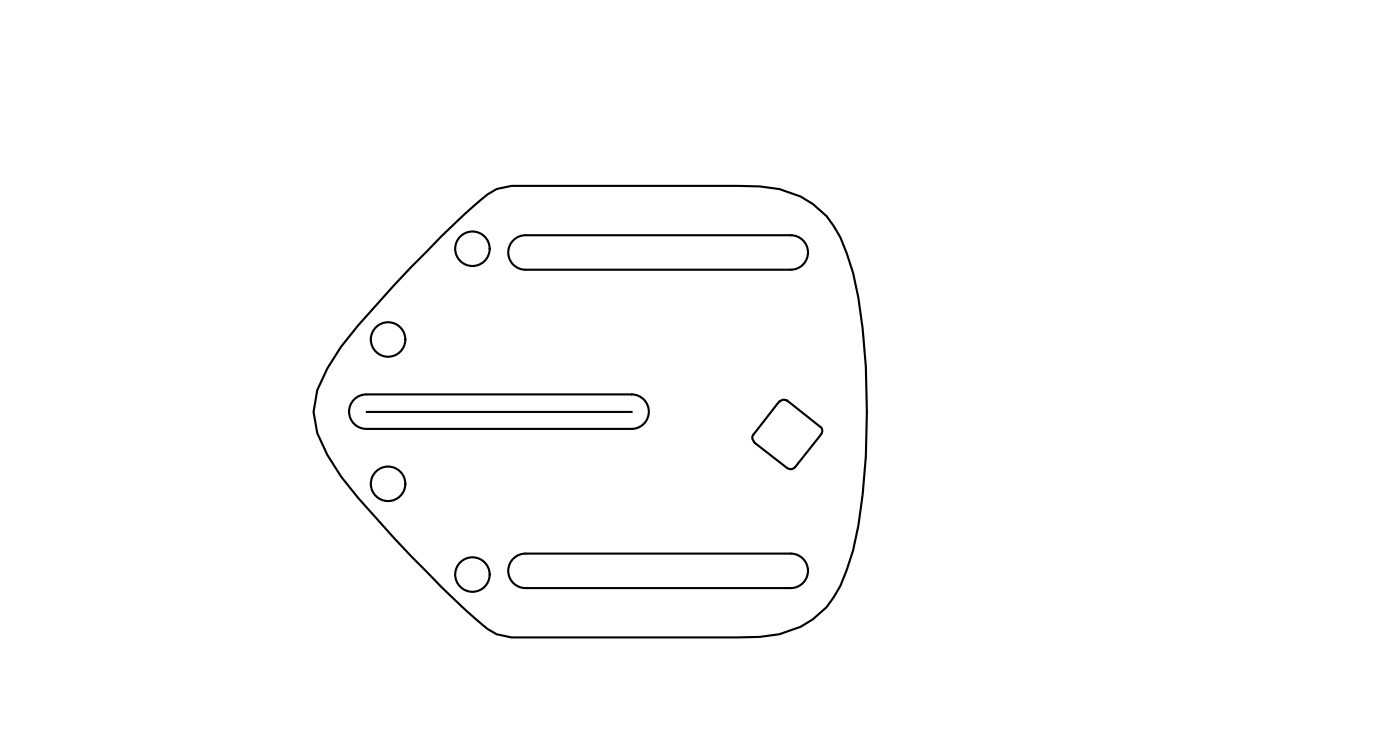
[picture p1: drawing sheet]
<svg xmlns="http://www.w3.org/2000/svg" width="168mm" height="88mm" viewBox="0 0 168 88" stroke-linecap="round" stroke-linejoin="round" font-family="sans-serif">
<!-- layer: 0 -->
<path d="M35.4 19.4v59.7v-59.7h69v59.7h-69h69h-69h69v-59.7z" fill="none" stroke="#fff" stroke-width=".12"/>
<g fill="none" stroke="#000" stroke-width=".25">
<path d="M52.8 28.3l2.8-2.7a19.8 19.8 0 0 1 3.8-3l1.8-.4 29.7 .1a10.9 10.9 0 0 1 10.4 8l.8 2.4a64.7 64.7 0 0 1 1.6 13.7 93.2 93.2 0 0 1-1 16.5l-.6 3-.8 2.3a11.7 11.7 0 0 1-4 5.9l-1.5 .9-2.5 .9-2.4 .3-29.7 .1-1.8-.4a23.8 23.8 0 0 1-5-4.2l-1.6-1.4a162.2 162.2 0 0 1-12-13.3l-1.6-2.6-1.2-2.6-.5-2.5 .5-2.6 1.2-2.6 1.6-2.6a155.6 155.6 0 0 1 12-13.2zM62.9 28.2a2.06 2.06 0 0 0-2.1 2 2.06 2.06 0 0 0 2.1 2.1M62.9 32.3h31.8M62.9 28.2h31.8M94.6 28.2a2.06 2.06 0 0 1 2.1 2 2.06 2.06 0 0 1-2.1 2.1M43.8 47.2a2.06 2.06 0 0 0-2 2.1 2.06 2.06 0 0 0 2 2M43.9 47.2h31.7M43.9 51.3h31.7M43.9 49.3h31.7M75.6 47.2a2.06 2.06 0 0 1 2.1 2.1 2.06 2.06 0 0 1-2.1 2M90.2 52a.6 .6 0 0 0 .1 .9M90.2 52.9l4 3.1"/>
<path d="M93.3 48l-3.1 4M94.2 47.9l4 3.2M94.2 48a.6 .6 0 0 0-.9 .1M95.1 55.9a.6 .6 0 0 1-.8 .1M98.2 51.1a.6 .6 0 0 1 .1 .8M98.3 52l-3.2 4M62.9 66.3a2.06 2.06 0 0 0-2.1 2 2.06 2.06 0 0 0 2.1 2.1M62.9 70.4h31.8M62.9 66.3h31.8M94.6 66.3a2.06 2.06 0 0 1 2.1 2 2.06 2.06 0 0 1-2.1 2.1"/>
<circle cx="56.5" cy="29.8" r="2.06"/>
<circle cx="46.5" cy="40.6" r="2.06"/>
<circle cx="46.5" cy="57.9" r="2.06"/>
<circle cx="56.5" cy="68.8" r="2.06"/>
</g>
</svg>
